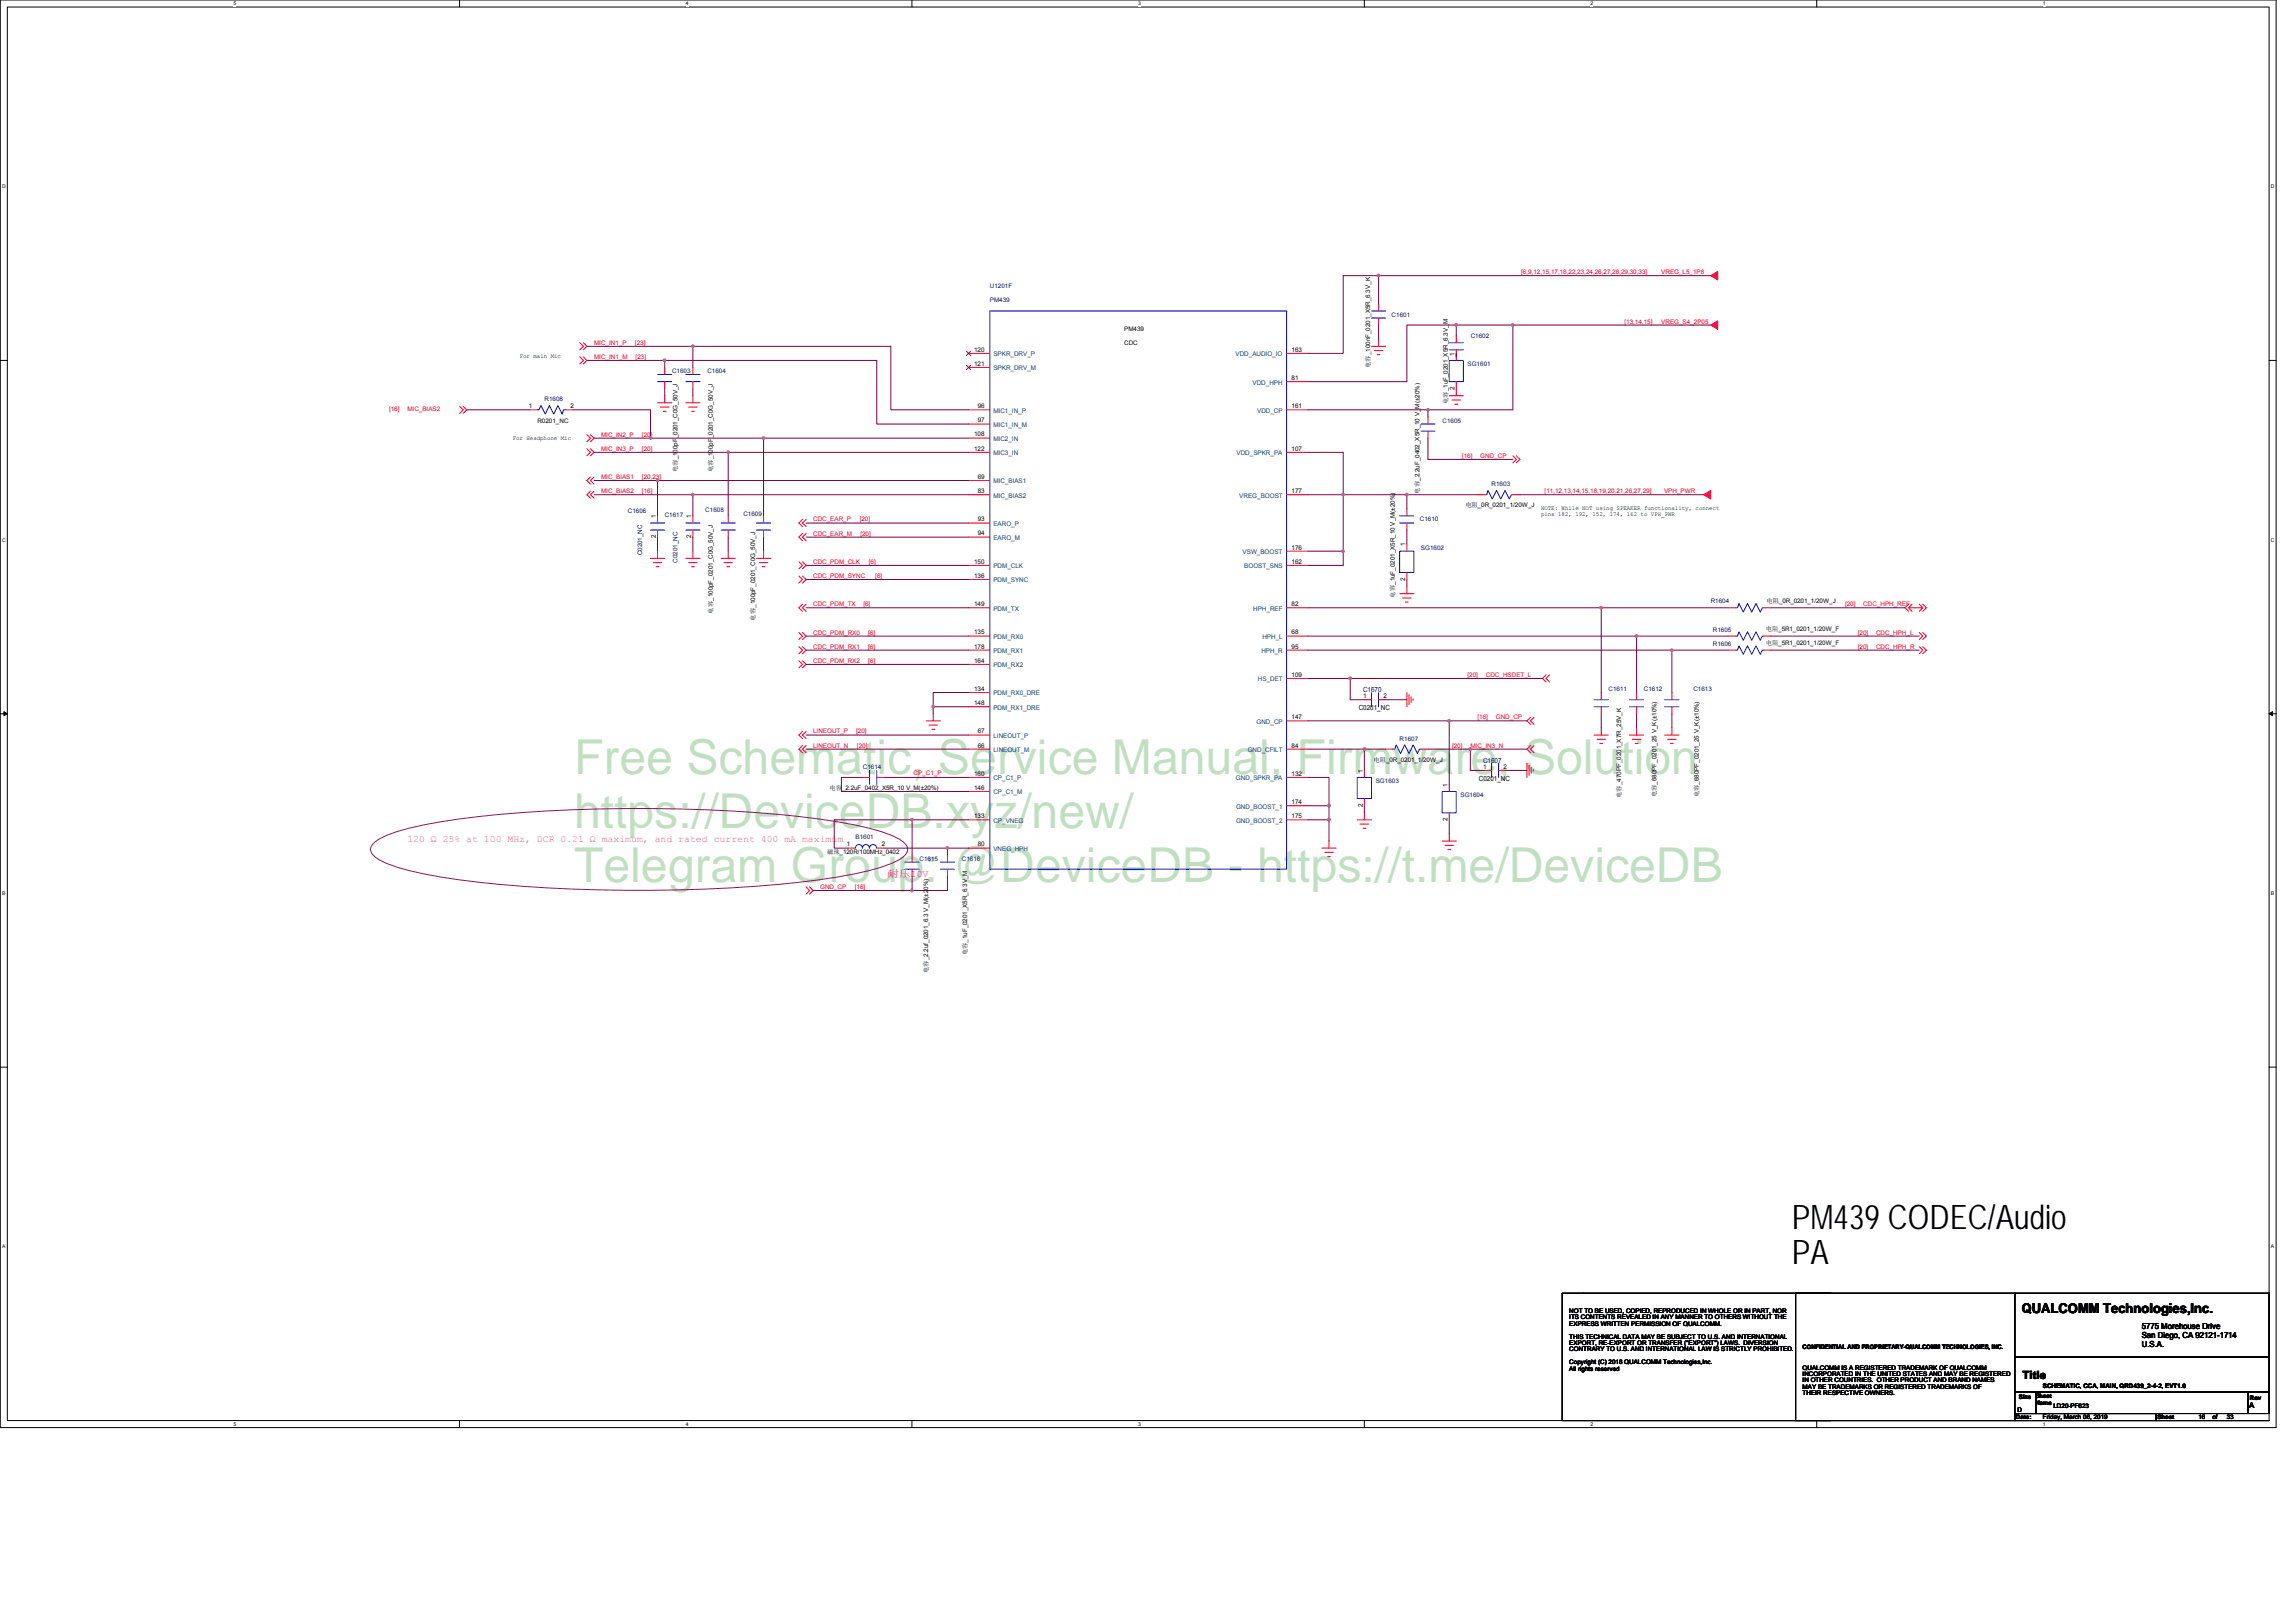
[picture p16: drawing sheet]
<svg xmlns="http://www.w3.org/2000/svg" width="297mm" height="210mm" viewBox="0 0 297 210" stroke-linecap="round" stroke-linejoin="round" font-family="sans-serif">
<defs><g id="words">
<g font-size="6.2" fill="#008000">
<text x="74.3" y="100.2">Free Schematic, Service Manual, Firmware, Solution</text>
<text x="74.3" y="107.2">https://DeviceDB.xyz/new/</text>
<text x="74.3" y="114.1">Telegram Group: @DeviceDB - https://t.me/DeviceDB</text>
</g>
<g font-size="4.4">
<text x="231.8" y="159">PM439 CODEC/Audio</text>
<text x="231.8" y="163.5">PA</text>
</g>
<text font-size="1.7" x="261.6" y="169.9">QUALCOMM Technologies,Inc.</text>
<text font-size="1.5" x="261.6" y="178.4">Title</text>
<text font-size="1.3" fill="#f0f" x="52.7" y="108.9">120 Ω 25% at 100 MHz, DCR 0.21 Ω maximum, and rated current 400 mA maximum</text>
<text font-size="1.3" fill="#ff0080" x="114.8" y="113.5">耐耐10V</text>
<g font-size="1.1">
<text x="277.1" y="172">5775 Morehouse Drive</text>
<text x="277.1" y="173.1">San Diego, CA 92121-1714</text>
<text x="277.1" y="174.2">U.S.A.</text>
</g>
<text font-size="1" x="291" y="182.2">A</text>
<g font-size=".9" fill="#000080">
<text x="176.3" y="89.5">C1670</text>
<text x="191.9" y="98.7">C1607</text>
</g>
<g font-size=".9">
<text x="175.8" y="91.9">C0201_NC</text>
<text x="191.3" y="101">C0201_NC</text>
</g>
<g font-size=".8" fill="#f00">
<text x="196.8" y="35.5">[6,9,12,15,17,18,22,23,24,26,27,28,29,30,33]</text>
<text x="214.9" y="35.5">VREG_L5_1P8</text>
<text x="210.2" y="41.9">[13,14,15]</text>
<text x="214.9" y="41.9">VREG_S4_2P05</text>
<text x="76.9" y="46.4">MIC_IN1_M</text>
<text x="76.9" y="44.6">MIC_IN1_P</text>
<text x="82.1" y="44.6">[23]</text>
<text x="82.2" y="46.4">[23]</text>
<text x="50.3" y="53.2">[16]</text>
<text x="52.7" y="53.2">MIC_BIAS2</text>
<text x="77.8" y="56.5">MIC_IN2_P</text>
<text x="77.8" y="58.3">MIC_IN3_P</text>
<text x="83.1" y="56.5">[20]</text>
<text x="83.1" y="58.3">[20]</text>
<text x="189.1" y="59.2">[16]</text>
<text x="191.5" y="59.2">GND_CP</text>
<text x="77.8" y="62">MIC_BIAS1</text>
<text x="77.8" y="63.8">MIC_BIAS2</text>
<text x="83.1" y="62">[20,23]</text>
<text x="83.1" y="63.8">[16]</text>
<text x="199.8" y="63.8">[11,12,13,14,15,18,19,20,21,26,27,29]</text>
<text x="215.3" y="63.8">VPH_PWR</text>
<text x="105.2" y="69.3">CDC_EAR_M</text>
<text x="105.2" y="67.5">CDC_EAR_P</text>
<text x="111.2" y="67.5">[20]</text>
<text x="111.3" y="69.3">[20]</text>
<text x="105.2" y="74.8">CDC_PDM_SYNC</text>
<text x="105.2" y="73">CDC_PDM_CLK</text>
<text x="112.4" y="73">[6]</text>
<text x="113.2" y="74.8">[6]</text>
<text x="105.2" y="78.4">CDC_PDM_TX</text>
<text x="105.2" y="83.9">CDC_PDM_RX1</text>
<text x="105.2" y="82.1">CDC_PDM_RX0</text>
<text x="111.7" y="78.4">[6]</text>
<text x="112.3" y="83.9">[6]</text>
<text x="112.3" y="82.1">[6]</text>
<text x="238.7" y="78.4">[20]</text>
<text x="240.3" y="83.9">[20]</text>
<text x="240.3" y="82.1">[20]</text>
<text x="241.1" y="78.4">CDC_HPH_REF</text>
<text x="242.7" y="83.9">CDC_HPH_R</text>
<text x="242.7" y="82.1">CDC_HPH_L</text>
<text x="105.2" y="85.7">CDC_PDM_RX2</text>
<text x="112.3" y="85.7">[6]</text>
<text x="189.9" y="87.6">[20]</text>
<text x="192.2" y="87.6">CDC_HSDET_L</text>
<text x="105.2" y="94.9">LINEOUT_P</text>
<text x="110.8" y="94.9">[20]</text>
<text x="191.2" y="93.1">[16]</text>
<text x="193.5" y="93.1">GND_CP</text>
<text x="105.2" y="96.7">LINEOUT_N</text>
<text x="110.9" y="96.7">[20]</text>
<text x="118.2" y="100.3">CP_C1_P</text>
<text x="187.9" y="96.7">[20]</text>
<text x="190.2" y="96.7">MIC_IN3_N</text>
<text x="106.1" y="115">GND_CP</text>
<text x="110.6" y="115">[16]</text>
</g>
<g font-size=".8" fill="#000080">
<text x="128.1" y="37.3">U1201F</text>
<text x="128.1" y="39.1">PM439</text>
<text x="180" y="41">C1601</text>
<text x="189.9" y="47.3">SG1601</text>
<text x="190.3" y="43.7">C1602</text>
<text x="70.4" y="51.9">R1608</text>
<text x="86.9" y="48.3">C1603</text>
<text x="91.5" y="48.3">C1604</text>
<text x="186.6" y="54.7">C1605</text>
<text x="193" y="62.9">R1603</text>
<text x="81.2" y="66.4">C1606</text>
<text x="83.1" y="71.9" transform="rotate(-90 83.1 71.9)">C0201_NC</text>
<text x="86" y="66.9">C1617</text>
<text x="91.2" y="66.2">C1608</text>
<text x="96.2" y="66.7">C1609</text>
<text x="183.7" y="67.5">C1610</text>
<text x="183.8" y="71.1">SG1602</text>
<text x="87.6" y="72.8" transform="rotate(-90 87.6 72.8)">C0201_NC</text>
<text x="221.3" y="78">R1604</text>
<text x="221.6" y="83.6">R1606</text>
<text x="221.6" y="81.7">R1605</text>
<text x="208.1" y="89.4">C1611</text>
<text x="212.7" y="89.4">C1612</text>
<text x="219.1" y="89.4">C1613</text>
<text x="181.1" y="95.8">R1607</text>
<text x="111.6" y="99.5">C1614</text>
<text x="178" y="101.3">SG1603</text>
<text x="189" y="103.1">SG1604</text>
<text x="110.7" y="108.6">B1601</text>
<text x="119" y="111.4">C1615</text>
<text x="124.4" y="111.4">C1616</text>
</g>
<g font-size=".8">
<text x="67.2" y="46.4">For main Mic</text>
<text x="126" y="45.5">120</text>
<text x="126" y="47.3">121</text>
<text x="145.4" y="44.6">CDC</text>
<text x="145.4" y="42.8">PM439</text>
<text x="167.1" y="45.5">163</text>
<text x="177.2" y="47.6" transform="rotate(-90 177.2 47.6)">电电_100nF_0201_X5R_6.3V_K</text>
<text x="188.2" y="46" transform="rotate(-90 188.2 46)">1</text>
<text x="68.4" y="52.8">1</text>
<text x="73.8" y="52.8">2</text>
<text x="126.5" y="52.8">96</text>
<text x="167.1" y="49.2">81</text>
<text x="167.1" y="52.8">161</text>
<text x="187.3" y="52.3" transform="rotate(-90 187.3 52.3)">电电_1uF_0201_X5R_6.3V_M</text>
<text x="188.2" y="50.5" transform="rotate(-90 188.2 50.5)">2</text>
<text x="66.3" y="56.9">For Headphone Mic</text>
<text x="69.5" y="54.7">R0201_NC</text>
<text x="126" y="56.5">108</text>
<text x="126" y="58.3">122</text>
<text x="126.5" y="54.7">97</text>
<text x="167.1" y="58.3">107</text>
<text x="87.6" y="61.1" transform="rotate(-90 87.6 61.1)">电电_100pF_0201_C0G_50V_J</text>
<text x="92.2" y="61.1" transform="rotate(-90 92.2 61.1)">电电_100pF_0201_C0G_50V_J</text>
<text x="126.5" y="62">69</text>
<text x="126.5" y="63.8">83</text>
<text x="167.1" y="63.8">177</text>
<text x="183.7" y="63.9" transform="rotate(-90 183.7 63.9)">电电_2.2uF_0402_X5R_10 V_M(±20%)</text>
<text x="189.6" y="65.6">电电_0R_0201_1/20W_J</text>
<text x="84.9" y="69.7" transform="rotate(-90 84.9 69.7)">2</text>
<text x="84.9" y="67" transform="rotate(-90 84.9 67)">1</text>
<text x="89.4" y="69.7" transform="rotate(-90 89.4 69.7)">2</text>
<text x="89.4" y="67" transform="rotate(-90 89.4 67)">1</text>
<text x="126.5" y="67.5">93</text>
<text x="126.5" y="69.3">94</text>
<text x="167.1" y="71.1">176</text>
<text x="181.8" y="70.7" transform="rotate(-90 181.8 70.7)">1</text>
<text x="199.4" y="66">NOTE: While NOT using SPEAKER functionality, connect</text>
<text x="199.4" y="66.8">pins 182, 192, 152, 174, 162 to VPH_PWR</text>
<text x="126" y="72.9">150</text>
<text x="126" y="74.8">136</text>
<text x="167.1" y="72.9">162</text>
<text x="180.5" y="77.3" transform="rotate(-90 180.5 77.3)">电电_1uF_0201_X5R_10 V_M(±20%)</text>
<text x="181.8" y="75.1" transform="rotate(-90 181.8 75.1)">2</text>
<text x="228.6" y="78">电电_0R_0201_1/20W_J</text>
<text x="92.2" y="79.4" transform="rotate(-90 92.2 79.4)">电电_100pF_0201_C0G_50V_J</text>
<text x="97.7" y="80.3" transform="rotate(-90 97.7 80.3)">电电_100pF_0201_C0G_50V_J</text>
<text x="126" y="78.4">149</text>
<text x="126" y="82.1">135</text>
<text x="126" y="83.9">178</text>
<text x="167.1" y="78.4">82</text>
<text x="167.1" y="82.1">68</text>
<text x="167.1" y="83.9">95</text>
<text x="228.4" y="83.5">电电_5R1_0201_1/20W_F</text>
<text x="228.4" y="81.6">电电_5R1_0201_1/20W_F</text>
<text x="126" y="85.7">164</text>
<text x="126" y="89.4">134</text>
<text x="167.1" y="87.6">109</text>
<text x="126" y="91.2">148</text>
<text x="126.5" y="94.9">67</text>
<text x="167.1" y="93">147</text>
<text x="176.3" y="90.3">1</text>
<text x="179" y="90.3">2</text>
<text x="126" y="100.4">160</text>
<text x="126.5" y="96.7">66</text>
<text x="167.1" y="96.7">84</text>
<text x="167.1" y="100.4">132</text>
<text x="176.3" y="99.9" transform="rotate(-90 176.3 99.9)">1</text>
<text x="177.7" y="98.6">电电_0R_0201_1/20W_J</text>
<text x="187.3" y="101.8" transform="rotate(-90 187.3 101.8)">1</text>
<text x="191.9" y="99.5">1</text>
<text x="194.5" y="99.5">2</text>
<text x="107.3" y="102.2">电电_2.2uF_0402_X5R_10 V_M(±20%)</text>
<text x="126" y="102.2">146</text>
<text x="126" y="105.9">133</text>
<text x="167.1" y="104">174</text>
<text x="167.1" y="105.9">175</text>
<text x="176.3" y="104.4" transform="rotate(-90 176.3 104.4)">2</text>
<text x="187.3" y="106.2" transform="rotate(-90 187.3 106.2)">2</text>
<text x="209.7" y="103.2" transform="rotate(-90 209.7 103.2)">电电_470PF_0201_X7R_25V_K</text>
<text x="214.3" y="103.2" transform="rotate(-90 214.3 103.2)">电电_680PF_0201_25 V_K(±10%)</text>
<text x="219.8" y="103.2" transform="rotate(-90 219.8 103.2)">电电_680PF_0201_25 V_K(±10%)</text>
<text x="107" y="110.4">磁磁_120R/100MHz_0402</text>
<text x="109.6" y="109.5">1</text>
<text x="114.1" y="109.5">2</text>
<text x="126.5" y="109.5">80</text>
<text x="120.1" y="125.9" transform="rotate(-90 120.1 125.9)">电电_2.2uf_0201_6.3 V_M(±20%)</text>
<text x="125.1" y="123.6" transform="rotate(-90 125.1 123.6)">电电_1uF_0201_X5R_6.3V_M</text>
<text x="203" y="169.9">NOT TO BE USED, COPIED, REPRODUCED IN WHOLE OR IN PART, NOR</text>
<text x="203" y="170.7">ITS CONTENTS REVEALED IN ANY MANNER TO OTHERS WITHOUT THE</text>
<text x="203" y="171.5">EXPRESS WRITTEN PERMISSION OF QUALCOMM.</text>
<text x="203" y="173.2">THIS TECHNICAL DATA MAY BE SUBJECT TO U.S. AND INTERNATIONAL</text>
<text x="203" y="174">EXPORT, RE-EXPORT OR TRANSFER (&quot;EXPORT&quot;) LAWS. DIVERSION</text>
<text x="203" y="174.8">CONTRARY TO U.S. AND INTERNATIONAL LAW IS STRICTLY PROHIBITED.</text>
<text x="203" y="176.5">Copyright (C) 2018 QUALCOMM Technologies,Inc.</text>
<text x="203" y="177.3">All rights reserved</text>
<text x="233.2" y="177.2">QUALCOMM IS A REGISTERED TRADEMARK OF QUALCOMM</text>
<text x="233.2" y="178">INCORPORATED IN THE UNITED STATES AND MAY BE REGISTERED</text>
<text x="233.2" y="178.8">IN OTHER COUNTRIES. OTHER PRODUCT AND BRAND NAMES</text>
<text x="233.2" y="179.7">MAY BE TRADEMARKS OR REGISTERED TRADEMARKS OF</text>
<text x="233.2" y="174.5">CONFIDENTIAL AND PROPRIETARY-QUALCOMM TECHNOLOGIES, INC.</text>
<text x="264.3" y="179.5">SCHEMATIC, CCA, MAIN, QRD439_2-4-2, EVT1.0</text>
<text x="233.2" y="180.5">THEIR RESPECTIVE OWNERS.</text>
<text x="260.8" y="183.6">Date:</text>
<text x="261" y="182.7">D</text>
<text x="261.2" y="181">Size</text>
<text x="263.4" y="180.9">Sheet</text>
<text x="263.4" y="181.7">Name</text>
<text x="264.3" y="183.6">Friday, March 08, 2019</text>
<text x="265.7" y="182.2">LD20-PF623</text>
<text x="279.1" y="183.6">Sheet</text>
<text x="284.4" y="183.6">16</text>
<text x="286.2" y="183.6">of</text>
<text x="288.1" y="183.6">33</text>
<text x="291.1" y="181.1">Rev</text>
</g>
<g font-size=".8" fill="#004080">
<text x="128.5" y="46.1">SPKR_DRV_P</text>
<text x="128.5" y="47.9">SPKR_DRV_M</text>
<text x="159.8" y="46.1">VDD_AUDIO_IO</text>
<text x="128.5" y="53.4">MIC1_IN_P</text>
<text x="162" y="49.8">VDD_HPH</text>
<text x="162.6" y="53.4">VDD_CP</text>
<text x="128.5" y="55.2">MIC1_IN_M</text>
<text x="128.5" y="57.1">MIC2_IN</text>
<text x="128.5" y="58.9">MIC3_IN</text>
<text x="160" y="58.9">VDD_SPKR_PA</text>
<text x="128.5" y="62.5">MIC_BIAS1</text>
<text x="128.5" y="64.4">MIC_BIAS2</text>
<text x="160.3" y="64.4">VREG_BOOST</text>
<text x="128.5" y="68.1">EARO_P</text>
<text x="128.5" y="69.9">EARO_M</text>
<text x="160.8" y="71.7">VSW_BOOST</text>
<text x="128.5" y="73.5">PDM_CLK</text>
<text x="128.5" y="75.4">PDM_SYNC</text>
<text x="161" y="73.5">BOOST_SNS</text>
<text x="128.5" y="79">PDM_TX</text>
<text x="128.5" y="82.7">PDM_RX0</text>
<text x="162.1" y="79">HPH_REF</text>
<text x="163.3" y="82.7">HPH_L</text>
<text x="128.5" y="84.5">PDM_RX1</text>
<text x="128.5" y="86.3">PDM_RX2</text>
<text x="128.5" y="90">PDM_RX0_DRE</text>
<text x="162.7" y="88.2">HS_DET</text>
<text x="163.2" y="84.5">HPH_R</text>
<text x="128.5" y="91.8">PDM_RX1_DRE</text>
<text x="128.5" y="95.5">LINEOUT_P</text>
<text x="162.6" y="93.6">GND_CP</text>
<text x="128.5" y="97.3">LINEOUT_M</text>
<text x="128.5" y="101">CP_C1_P</text>
<text x="159.9" y="101">GND_SPKR_PA</text>
<text x="161.4" y="97.3">GND_CFILT</text>
<text x="128.5" y="102.8">CP_C1_M</text>
<text x="128.5" y="106.4">CP_VNEG</text>
<text x="159.9" y="104.6">GND_BOOST_1</text>
<text x="159.9" y="106.4">GND_BOOST_2</text>
<text x="128.5" y="110.1">VNEG_HPH</text>
</g>
<g font-size=".7">
<text x="30.2" y=".7">5</text>
<text x="88.7" y=".7">4</text>
<text x="147.2" y=".7">3</text>
<text x="205.8" y=".7">2</text>
<text x="264.3" y=".7">1</text>
<text x=".3" y="24.4">D</text>
<text x="293.8" y="24.4">D</text>
<text x=".3" y="70.1">C</text>
<text x="293.8" y="70.1">C</text>
<text x=".3" y="115.8">B</text>
<text x="293.8" y="115.8">B</text>
<text x=".3" y="161.5">A</text>
<text x="293.8" y="161.5">A</text>
<text x="30.2" y="184.5">5</text>
<text x="88.7" y="184.5">4</text>
<text x="147.2" y="184.5">3</text>
<text x="205.8" y="184.5">2</text>
<text x="264.3" y="184.5">1</text>
</g>
</g></defs>
<path d="M0 0h294.5v184.7h-294.5zM.9 .9h292.7v182.9h-292.7z" fill="none" stroke="#000" stroke-width=".13"/>
<g fill="#fff">
<path d="M30.2 .1h.4v.7h-.4z"/>
<path d="M30.2 183.9h.4v.7h-.4z"/>
</g>
<path d="M59.5 0v.9M59.5 183.8v.9" fill="none" stroke="#000" stroke-width=".13"/>
<g fill="#fff">
<path d="M88.7 .1h.4v.7h-.4z"/>
<path d="M88.7 183.9h.4v.7h-.4z"/>
</g>
<path d="M118 0v.9M118 183.8v.9" fill="none" stroke="#000" stroke-width=".13"/>
<g fill="#fff">
<path d="M147.2 .1h.4v.7h-.4z"/>
<path d="M147.2 183.9h.4v.7h-.4z"/>
</g>
<path d="M176.5 0v.9M176.5 183.8v.9" fill="none" stroke="#000" stroke-width=".13"/>
<g fill="#fff">
<path d="M205.8 .1h.3v.7h-.3z"/>
<path d="M205.8 183.9h.3v.7h-.3z"/>
</g>
<path d="M235 0v.9M235 183.8v.9" fill="none" stroke="#000" stroke-width=".13"/>
<g fill="#fff">
<path d="M264.3 .1h.3v.7h-.3z"/>
<path d="M264.3 183.9h.3v.7h-.3z"/>
<path d="M.3 23.8h.4v.7h-.4z"/>
<path d="M293.8 23.8h.5v.7h-.5z"/>
<path d="M.3 69.5h.4v.7h-.4z"/>
<path d="M293.8 69.5h.5v.7h-.5z"/>
</g>
<path d="M0 46.6h.9M293.6 46.6h.9" fill="none" stroke="#000" stroke-width=".13"/>
<g fill="#fff">
<path d="M.3 115.2h.4v.8h-.4z"/>
<path d="M293.8 115.2h.4v.8h-.4z"/>
</g>
<path d="M0 92.4h.9M293.6 92.4h.9" fill="none" stroke="#000" stroke-width=".13"/>
<path d="M.5 92.1l.4 .3-.4 .2zM293.6 92.4l.4-.3v.5z" fill="#000" stroke="#000" stroke-width=".13"/>
<g fill="#fff">
<path d="M.3 160.9h.4v.8h-.4z"/>
<path d="M293.8 160.9h.4v.8h-.4z"/>
</g>
<g fill="none" stroke="#000" stroke-width=".13">
<path d="M0 138.1h.9M293.6 138.1h.9M232.3 167.3h28.3v16.5h-28.3zM236.9 167.3h-34.8v16.5h34.8M260.6 167.3h33v8.3h-33zM260.6 175.6h33v4.5h-33zM260.6 167.3h.1M293.6 167.3h.1M293.6 175.6h.1M260.6 180.1h2.8v2.8h-2.8zM260.6 182.9h18.3v.9h-18.3zM263.4 180.1h.1"/>
<path d="M263.4 180.1h27.4v2.8h-27.4zM278.9 182.9h.1M278.9 183.8h14.7M290.8 180.1h2.8v2.8h-2.8zM290.8 180.1h.1M293.6 180.1h.1"/>
</g>
<path d="M48.4 109a10.2 10.2 0 0 1 3.8-1.7 89.3 89.3 0 0 1 16.3-2.2 202.1 202.1 0 0 1 37.7 .9 39.3 39.3 0 0 1 9.3 2.1l1.4 .9a1.06 1.06 0 0 1 0 1.8 10.3 10.3 0 0 1-3.7 1.6 89.7 89.7 0 0 1-16.3 2.3 200.9 200.9 0 0 1-37.8-.9 39.4 39.4 0 0 1-9.2-2.1l-1.5-.9a1.07 1.07 0 0 1 0-1.8z" fill="none" stroke="#800080" stroke-width=".13"/>
<g fill="none" stroke="#f00" stroke-width=".13">
<path d="M178.3 39.3v.9M59.5 52.6l.4 .4-.4 .5M59.9 52.6l.5 .4-.5 .5M68.6 53h.9M73.2 53h.9M75 46.2l.5 .4-.5 .5M75 44.3l.5 .5-.5 .5M75.5 46.2l.4 .4-.4 .5M75.5 44.3l.4 .5-.4 .5M75.9 56.2l.5 .5-.5 .4M75.9 58.1l.5 .4-.5 .5M76.4 56.2l.5 .5-.5 .4"/>
<path d="M76.4 58.1l.5 .4-.5 .5M85.1 52.1h1.8M85.4 52.7h1.1M85.8 53.2h.4M86 51.2v.9M86 47.5v1M86 49.4v.9M88.7 52.1h1.9M89.1 52.7h1.1M89.5 53.2h.3M89.6 51.2v.9M89.6 47.5v1"/>
<path d="M89.6 49.4v.9M125.3 45.7h2.8M125.3 47.5h2.8M125.3 53h2.8M125.3 54.9h2.8M125.3 56.7h2.8M125.3 58.5h2.8M166.5 45.7h2.7M166.5 49.4h2.7M166.5 53h2.7M166.5 58.5h2.7M177.4 44.8h1.9"/>
<path d="M177.8 45.4h1.1M178.2 45.9h.3M178.3 43.9v.9M178.3 41.1v1M184.7 54v.9M184.7 55.8v.9M187.5 51.2h1.8M187.9 51.8h1.1M188.2 52.3h.4M188.4 49.4v1.8M188.4 43.4v.9M188.4 45.3v.9"/>
<path d="M188.4 45.7v.9M195.7 59l.5 .4-.5 .5M196.2 59l.4 .4-.4 .5M76.4 61.7l-.5 .5 .5 .4M76.4 63.5l-.5 .5 .5 .5M76.9 61.7l-.5 .5 .5 .4M76.9 63.5l-.5 .5 .5 .5M84.2 72.2h1.8M84.5 72.8h1.1M84.9 73.3h.4M85.1 71.3v.9M85.1 66.7v1"/>
<path d="M85.1 68.6v.9M88.7 72.2h1.9M89.1 72.8h1.1M89.5 73.3h.3M89.6 71.3v.9M89.6 66.7v1M89.6 68.6v.9M93.3 72.2h1.8M93.7 72.8h1.1M94 73.3h.4M94.2 71.3v.9M94.2 66.7v1"/>
<path d="M94.2 68.6v.9M97.9 72.2h1.8M98.2 72.8h1.1M98.6 73.3h.4M98.8 71.3v.9M98.8 66.7v1M98.8 68.6v.9M103.4 74.5l.4 .5-.4 .4M103.4 72.7l.4 .5-.4 .4M103.8 74.5l.5 .5-.5 .4M103.8 72.7l.5 .5-.5 .4M103.8 78.2l-.4 .4 .4 .5"/>
<path d="M103.8 69l-.4 .5 .4 .5M103.8 67.2l-.4 .5 .4 .4M104.3 78.2l-.5 .4 .5 .5M104.3 69l-.5 .5 .5 .5M104.3 67.2l-.5 .5 .5 .4M125.3 62.2h2.8M125.3 64h2.8M125.3 67.7h2.8M125.3 69.5h2.8M125.3 73.2h2.8M125.3 75h2.8M125.3 78.6h2.8"/>
<path d="M166.5 64h2.7M166.5 71.3h2.7M166.5 73.2h2.7M166.5 78.6h2.7M181.1 76.8h1.8M181.5 77.4h1.1M181.8 77.9h.4M182 74.1v.9M182 70.4v.9M182 65.8v.9M182 67.7v.9M182 75.9v.9"/>
<path d="M191.2 64h.9M195.7 64h.9M223.6 78.6h.9M228.2 78.6h.9M246.9 78.2l-.4 .4 .4 .5M246.9 78.6l.5 .5M246.9 78.6h1.8M247.4 78.2l-.5 .4M248.3 78.2l.4 .4M248.7 78.6l-.4 .5M248.7 78.2l.5 .4-.5 .5M103.4 83.7l.4 .4-.4 .5"/>
<path d="M103.4 81.8l.4 .5-.4 .4M103.4 85.5l.4 .5-.4 .4M103.8 83.7l.5 .4-.5 .5M103.8 81.8l.5 .5-.5 .4M103.8 85.5l.5 .5-.5 .4M103.8 96.5l-.4 .4 .4 .5M103.8 94.6l-.4 .5 .4 .4M104.3 96.5l-.5 .4 .5 .5M104.3 94.6l-.5 .5 .5 .4M119.8 93.3h1.8M120.2 93.8h1.1M120.6 94.4h.3"/>
<path d="M120.7 92.4v.9M125.3 82.3h2.8M125.3 84.1h2.8M125.3 86h2.8M125.3 89.6h2.8M125.3 91.4h2.8M125.3 95.1h2.8M125.3 96.9h2.8M166.5 82.3h2.7M166.5 84.1h2.7M166.5 87.8h2.7M166.5 93.3h2.7"/>
<path d="M166.5 96.9h2.7M176.5 99.7v.9M176.5 90.5h.9M178.3 90.5h1M179.3 96.9h.9M182 89.6v1.8M182.3 89.9v1.3M182.6 90.1v.8M182.8 90.4v.2M183.8 96.9h.9M192.1 99.7h.9M193.9 99.7h.9"/>
<path d="M197.5 98.7v1.9M197.8 99v1.3M198 92.8l-.5 .5 .5 .4M198 96.5l-.5 .4 .5 .5M198.1 99.3v.7M198.4 99.6v.2M198.5 92.8l-.5 .5 .5 .4M198.5 96.5l-.5 .4 .5 .5M200 87.3l-.4 .5 .4 .4M200.5 87.3l-.5 .5 .5 .4M206.2 95.1h1.9M206.6 95.7h1.1"/>
<path d="M207 96.2h.3M207.2 94.2v.9M207.2 89.6v.9M207.2 91.4v1M210.8 95.1h1.8M211.2 95.7h1.1M211.5 96.2h.4M211.7 94.2v.9M211.7 89.6v.9M211.7 91.4v1M215.4 95.1h1.8M215.7 95.7h1.1"/>
<path d="M216.1 96.2h.4M216.3 89.6v.9M216.3 91.4v1M216.3 94.2v.9M223.6 84.1h.9M223.6 82.3h.9M228.2 84.1h.9M228.2 82.3h.9M248.3 83.7l.4 .4-.4 .5M248.3 81.8l.4 .5-.4 .4M248.7 83.7l.5 .4-.5 .5M248.7 81.8l.5 .5-.5 .4"/>
<path d="M104.3 114.7l.4 .5-.4 .5M104.7 114.7l.5 .5-.5 .5M109.8 109.7h.9M111.6 100.6h.9M113.4 100.6h.9M113.4 109.7h.9M118 112.5v.9M118 110.6v.9M122.6 110.6v.9M122.6 112.5v.9M125.3 100.6h2.8M125.3 102.4h2.8"/>
<path d="M125.3 106.1h2.8M125.3 109.7h2.8M166.5 100.6h2.7M166.5 104.2h2.7M166.5 106.1h2.7M171 109.7h1.9M171.4 110.3h1.1M171.8 110.8h.3M171.9 108.8v.9M175.6 106.1h1.8M176 106.6h1.1M176.3 107.2h.4"/>
<path d="M176.5 105.2v.9M176.5 103.3v.9M186.6 108.8h1.8M186.9 109.4h1.1M187.3 109.9h.4M187.5 107.9v.9M187.5 105.2v.9M187.5 101.5v.9"/>
</g>
<g fill="#f00" stroke="#f00" stroke-width=".13">
<path d="M221.3 35.7l.9-.6v1.1z" fill-rule="evenodd"/>
<path d="M221.3 42.1l.9-.6v1.1z" fill-rule="evenodd"/>
<path d="M220.4 64l.9-.5v1.1z" fill-rule="evenodd"/>
</g>
<g fill="none" stroke="#00f" stroke-width=".13">
<path d="M69.5 53h.2l.3-.5 .5 1.1 .6-1.1 .5 1.1 .6-1.1 .5 1.1 .2-.6h.3M69.5 53h.1M73.2 53h.1M85.1 48.5h1.8M85.1 49.4h1.8M86 48.5h.1M86 49.4h.1M88.7 48.5h1.9M88.7 49.4h1.9M89.6 48.5h.1M89.6 49.4h.1M128.1 40.2h38.4v72.3h-38.4z"/>
<path d="M166.5 40.2h.1M177.4 40.2h1.9M177.4 41.1h1.9M178.3 40.2h.1M178.3 41.1h.1M183.8 54.9h1.8M183.8 55.8h1.8M184.7 54.9h.1M184.7 55.8h.1M187.5 46.6h1.8v2.8h-1.8zM187.5 44.3h1.8M187.5 45.3h1.8"/>
<path d="M188.4 44.3h.1M188.4 45.3h.1M188.4 49.4h.1M188.4 46.6h.1M84.2 67.7h1.8M84.2 68.6h1.8M85.1 67.7h.1M85.1 68.6h.1M88.7 67.7h1.9M88.7 68.6h1.9M89.6 67.7h.1M89.6 68.6h.1"/>
<path d="M93.3 67.7h1.8M93.3 68.6h1.8M94.2 67.7h.1M94.2 68.6h.1M97.9 67.7h1.8M97.9 68.6h1.8M98.8 67.7h.1M98.8 68.6h.1M181.1 71.3h1.8v2.8h-1.8zM181.1 66.7h1.8M181.1 67.7h1.8M182 74.1h.1"/>
<path d="M182 71.3h.1M182 66.7h.1M182 67.7h.1M192.1 64h.1M192.1 64h.2l.2-.5 .6 1.1 .5-1.1 .6 1.1 .5-1.1 .6 1.1 .2-.6h.2M195.7 64h.1M224.5 78.6h.1M224.5 78.6h.3l.2-.5 .5 1.1 .6-1.1 .5 1.1 .6-1.1 .5 1.1 .3-.6h.2M228.2 78.6h.1M112.5 99.7v1.8M113.4 99.7v1.8M177.4 90.5h.1"/>
<path d="M177.4 89.6v1.8M178.3 89.6v1.8M178.3 90.5h.1M180.2 96.9h.1M180.2 96.9h.2l.2-.5 .6 1.1 .5-1.1 .6 1.1 .5-1.1 .6 1.1 .2-.6h.2M183.8 96.9h.1M193 99.7h.1M193 98.7v1.9M193.9 98.7v1.9M193.9 99.7h.1M206.2 90.5h1.9M206.2 91.4h1.9"/>
<path d="M207.2 90.5h.1M207.2 91.4h.1M210.8 90.5h1.8M210.8 91.4h1.8M211.7 90.5h.1M211.7 91.4h.1M215.4 90.5h1.8M215.4 91.4h1.8M216.3 90.5h.1M216.3 91.4h.1M224.5 84.1h.1M224.5 84.1h.3l.2-.5 .5 1.1 .6-1.1 .5 1.1 .6-1.1 .5 1.1 .3-.6h.2"/>
<path d="M224.5 82.3h.1M224.5 82.3h.3l.2-.6 .5 1.1 .6-1.1 .5 1.1 .6-1.1 .5 1.1 .3-.5h.2M228.2 84.1h.1M228.2 82.3h.1M110.7 109.7h.1M110.7 109.7a.44 .44 0 0 1 .4-.4 .44 .44 0 0 1 .5 .4M111.6 109.7a.44 .44 0 0 1 .4-.4 .44 .44 0 0 1 .5 .4 .47 .47 0 0 1 .4-.4 .47 .47 0 0 1 .5 .4M112.5 100.6h.1M113.4 100.6h.1M113.4 109.7h.1M117.1 112.5h1.8M117.1 111.5h1.8"/>
<path d="M118 112.5h.1M118 111.5h.1M121.6 111.5h1.9M121.6 112.5h1.9M122.6 111.5h.1M122.6 112.5h.1M175.6 100.6h1.8v2.7h-1.8zM176.5 103.3h.1M176.5 100.6h.1M186.6 102.4h1.8v2.8h-1.8zM187.5 105.2h.1M187.5 102.4h.1"/>
</g>
<path d="M125 45.4l.6 .6M125 47.3l.6 .5M125.6 45.4l-.6 .6M125.6 47.3l-.6 .5" fill="none" stroke="#804000" stroke-width=".13"/>
<g fill="none" stroke="#800040" stroke-width=".13">
<path d="M178.3 35.7h43M178.3 35.7v3.6M178.3 35.7h-4.5v10h-4.6M60.4 53h8.2M74.1 53h10.1v3.7h14.6M75.9 44.8h13.7M75.9 46.6h10.1M76.9 58.5h17.3M76.9 56.7h7.3M86 46.6v.9M86 50.3v.9M86 46.6h27.4v8.3h11.9"/>
<path d="M89.6 44.8v2.7M89.6 50.3v.9M89.6 44.8h25.6v8.2h10.1M125.3 56.7h-26.5v10M125.3 58.5h-31.1v8.2M169.2 58.5h4.6v5.5h8.2M169.2 53h15.5M178.3 42.1v1.8M184.7 56.7v2.7h11M184.7 53v1M188.4 45.7v.5M188.4 42.1h-6.4v7.3h-12.8"/>
<path d="M188.4 42.1h7.3M188.4 42.1v1.3M195.7 42.1h25.6M195.7 42.1v10.9h-11M76.9 62.2h8.2M76.9 64h12.7M85.1 62.2v4.5M85.1 69.5v1.8M85.1 62.2h40.2M89.6 64v2.7M89.6 69.5v1.8M89.6 64h35.7"/>
<path d="M94.2 69.5v1.8M98.8 69.5v1.8M104.3 73.2h21M104.3 75h21M104.3 78.6h21M104.3 67.7h21M104.3 69.5h21M169.2 78.6h38M169.2 71.3h4.6v1.9h-4.6M169.2 64h4.6v7.3M182 64v1.8M182 64h9.2"/>
<path d="M182 68.6v1.8M182 75v.9M196.6 64h23.8M207.2 78.6h16.4M207.2 78.6v11M229.1 78.6h17.4M104.3 82.3h21M104.3 84.1h21M104.3 86h21M104.3 96.9h21M104.3 95.1h21M120.7 91.4v1"/>
<path d="M120.7 91.4h4.6M125.3 89.6h-4.6v1.8M169.2 96.9h10.1M169.2 84.1h47.1M169.2 93.3h18.3M169.2 87.8h5.5M169.2 82.3h42.5M174.7 87.8v2.7h1.8M174.7 87.8h24.9M176.5 96.9v2.8M179.3 90.5h2.7M184.7 96.9h5.5"/>
<path d="M187.5 93.3h10M187.5 93.3v8.2M190.2 96.9v2.8h1.9M190.2 96.9h7.3M194.8 99.7h2.7M207.2 92.4v1.8M211.7 82.3h11.9M211.7 82.3v7.3M211.7 92.4v1.8M216.3 84.1v5.5M216.3 92.4v1.8M216.3 84.1h7.3"/>
<path d="M229.1 84.1h19.2M229.1 82.3h19.2M105.2 115.2h12.8M111.6 100.6h-2.7v1.8h16.4M114.3 100.6h11M114.3 109.7h8.3M118 106.1v4.5M118 113.4v1.8h4.6v-1.8M118 106.1h-10.1v3.6h1.9M118 106.1h7.3M125.3 109.7h-2.7v.9M169.2 104.2h2.7"/>
<path d="M169.2 106.1h2.7M169.2 100.6h2.7v3.6M171.9 104.2v1.9M171.9 106.1v2.7M176.5 104.2v1M187.5 106.1v1.8"/>
</g>
<g fill="#f0f" stroke="#f0f" stroke-width=".13">
<path d="M171.8 105.9h.3v.3h-.3z" fill-rule="evenodd"/>
<path d="M117.9 115.1h.2v.2h-.2z" fill-rule="evenodd"/>
<path d="M176.4 96.8h.2v.2h-.2z" fill-rule="evenodd"/>
<path d="M85.9 46.5h.2v.2h-.2z" fill-rule="evenodd"/>
<path d="M117.9 105.9h.2v.3h-.2z" fill-rule="evenodd"/>
<path d="M190.1 96.8h.2v.2h-.2z" fill-rule="evenodd"/>
<path d="M195.6 41.9h.2v.3h-.2z" fill-rule="evenodd"/>
<path d="M188.3 41.9h.2v.3h-.2z" fill-rule="evenodd"/>
<path d="M207 78.5h.2v.2h-.2z" fill-rule="evenodd"/>
<path d="M174.5 87.6h.3v.3h-.3z" fill-rule="evenodd"/>
<path d="M171.8 105.9h.3v.3h-.3z" fill-rule="evenodd"/>
<path d="M117.9 115.1h.2v.2h-.2z" fill-rule="evenodd"/>
<path d="M176.4 96.8h.2v.2h-.2z" fill-rule="evenodd"/>
<path d="M85.9 46.5h.2v.2h-.2z" fill-rule="evenodd"/>
<path d="M117.9 105.9h.2v.3h-.2z" fill-rule="evenodd"/>
<path d="M190.1 96.8h.2v.2h-.2z" fill-rule="evenodd"/>
<path d="M195.6 41.9h.2v.3h-.2z" fill-rule="evenodd"/>
<path d="M188.3 41.9h.2v.3h-.2z" fill-rule="evenodd"/>
<path d="M207 78.5h.2v.2h-.2z" fill-rule="evenodd"/>
<path d="M174.5 87.6h.3v.3h-.3z" fill-rule="evenodd"/>
<circle cx="171.9" cy="104.2" r=".17"/>
<circle cx="85.1" cy="62.2" r=".17"/>
<circle cx="89.6" cy="64" r=".17"/>
<circle cx="187.5" cy="93.3" r=".17"/>
<circle cx="178.3" cy="35.6" r=".17"/>
<circle cx="182" cy="64" r=".17"/>
<circle cx="184.7" cy="53" r=".17"/>
<circle cx="89.6" cy="44.8" r=".17"/>
<circle cx="98.8" cy="56.7" r=".17"/>
<circle cx="120.7" cy="91.4" r=".17"/>
<circle cx="122.6" cy="109.7" r=".17"/>
<circle cx="173.8" cy="64" r=".17"/>
<circle cx="173.8" cy="71.3" r=".17"/>
<circle cx="94.2" cy="58.5" r=".17"/>
<circle cx="84.2" cy="56.7" r=".17"/>
<circle cx="211.7" cy="82.3" r=".17"/>
<circle cx="216.3" cy="84.1" r=".17"/>
</g>
<use href="#words"/>
</svg>
